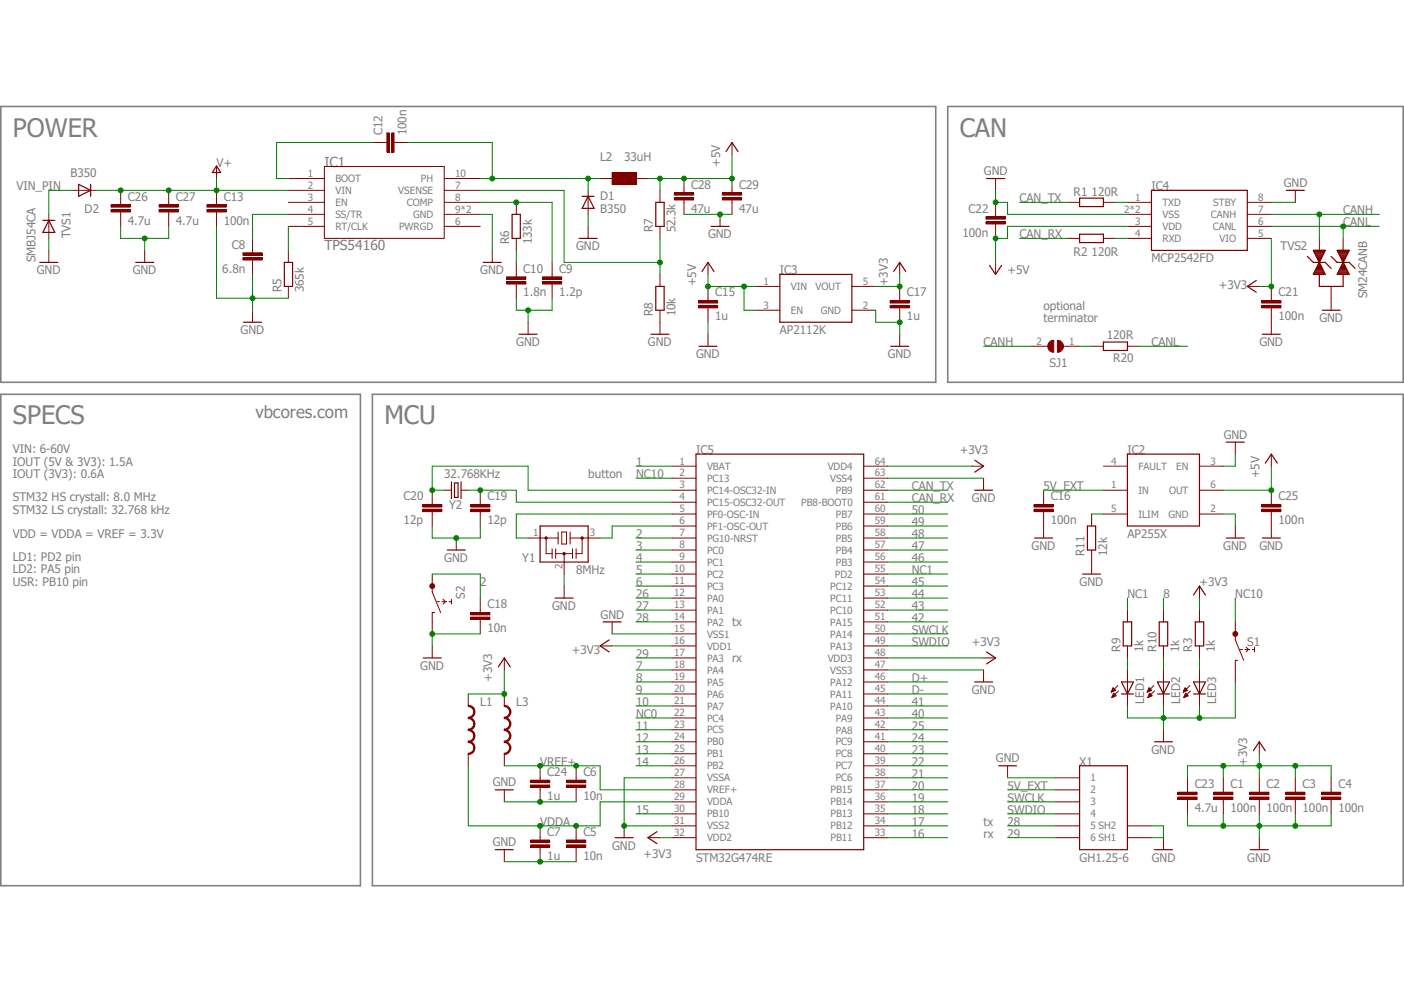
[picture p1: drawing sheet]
<svg xmlns="http://www.w3.org/2000/svg" width="297mm" height="210mm" viewBox="0 0 297 210" stroke-linecap="round" stroke-linejoin="round" font-family="sans-serif">
<defs><g id="words">
<g font-size="5.4" fill="#808080">
<text x="2.7" y="28.9">POWER</text>
<text x="203" y="28.9">CAN</text>
<text x="2.7" y="89.7">SPECS</text>
<text x="81.3" y="89.7">MCU</text>
</g>
<text font-size="3.6" fill="#808080" x="54" y="88.4">vbcores.com</text>
<g font-size="2.9" fill="#808080">
<text x="68.6" y="35.2">IC1</text>
<text x="68.6" y="53">TPS54160</text>
</g>
<g font-size="2.5" fill="#808080">
<text x="80.9" y="28.6" transform="rotate(-90 80.9 28.6)">C12</text>
<text x="86" y="28.6" transform="rotate(-90 86 28.6)">100n</text>
<text x="45.8" y="35.2">V+</text>
<text x="127" y="34">L2</text>
<text x="132" y="34">33uH</text>
<text x="152.3" y="35.2" transform="rotate(-90 152.3 35.2)">+5V</text>
<text x="3.5" y="40.3">VIN_PIN</text>
<text x="14.9" y="37.5">B350</text>
<text x="146.2" y="39.9">C28</text>
<text x="156.4" y="39.9">C29</text>
<text x="208.2" y="37">GND</text>
<text x="227.1" y="41.5">R1</text>
<text x="230.9" y="41.5">120R</text>
<text x="243.6" y="40.3">IC4</text>
<text x="271.6" y="39.5">GND</text>
<text x="17.9" y="45.1">D2</text>
<text x="27.1" y="47.5">4.7u</text>
<text x="27.1" y="42.4">C26</text>
<text x="37.2" y="47.5">4.7u</text>
<text x="37.2" y="42.4">C27</text>
<text x="47.3" y="47.5">100n</text>
<text x="47.3" y="42.4">C13</text>
<text x="127" y="45.1">B350</text>
<text x="127" y="42.3">D1</text>
<text x="146.2" y="45">47u</text>
<text x="156.4" y="45">47u</text>
<text x="204.9" y="45">C22</text>
<text x="215.7" y="42.8">CAN_TX</text>
<text x="284.1" y="47.9">CANL</text>
<text x="284.1" y="45.3">CANH</text>
<text x="14.9" y="50.4" transform="rotate(-90 14.9 50.4)">TVS1</text>
<text x="49.1" y="52.6">C8</text>
<text x="107.7" y="51.7" transform="rotate(-90 107.7 51.7)">R6</text>
<text x="112.5" y="51.7" transform="rotate(-90 112.5 51.7)">133k</text>
<text x="121.9" y="53">GND</text>
<text x="138.1" y="49.1" transform="rotate(-90 138.1 49.1)">R7</text>
<text x="142.9" y="49.1" transform="rotate(-90 142.9 49.1)">52.3k</text>
<text x="149.8" y="50.4">GND</text>
<text x="203.6" y="50">100n</text>
<text x="215.7" y="50.4">CAN_RX</text>
<text x="270.9" y="53">TVS2</text>
<text x="7.5" y="55.5" transform="rotate(-90 7.5 55.5)">SMBJ54CA</text>
<text x="7.8" y="58">GND</text>
<text x="28.1" y="58">GND</text>
<text x="47" y="57.7">6.8n</text>
<text x="101.6" y="58">GND</text>
<text x="110.7" y="57.7">C10</text>
<text x="118.3" y="57.7">C9</text>
<text x="165" y="58">IC3</text>
<text x="213.2" y="58">+5V</text>
<text x="227.1" y="54.2">R2</text>
<text x="230.9" y="54.2">120R</text>
<text x="243.6" y="55.5">MCP2542FD</text>
<text x="59.5" y="61.8" transform="rotate(-90 59.5 61.8)">R5</text>
<text x="64.3" y="61.8" transform="rotate(-90 64.3 61.8)">365k</text>
<text x="110.7" y="62.7">1.8n</text>
<text x="118.3" y="62.7">1.2p</text>
<text x="147.2" y="60.6" transform="rotate(-90 147.2 60.6)">+5V</text>
<text x="151.3" y="62.7">C15</text>
<text x="187.8" y="60.6" transform="rotate(-90 187.8 60.6)">+3V3</text>
<text x="191.9" y="62.7">C17</text>
<text x="220.8" y="65.5">optional</text>
<text x="257.9" y="61.1">+3V3</text>
<text x="270.5" y="62.7">C21</text>
<text x="289.2" y="63.1" transform="rotate(-90 289.2 63.1)">SM24CANB</text>
<text x="50.9" y="70.7">GND</text>
<text x="138.1" y="66.9" transform="rotate(-90 138.1 66.9)">R8</text>
<text x="142.9" y="66.9" transform="rotate(-90 142.9 66.9)">10k</text>
<text x="151.3" y="67.8">1u</text>
<text x="165" y="70.7">AP2112K</text>
<text x="191.9" y="67.8">1u</text>
<text x="220.8" y="68.2">terminator</text>
<text x="234.1" y="71.7">120R</text>
<text x="270.5" y="67.8">100n</text>
<text x="279.1" y="68.2">GND</text>
<text x="109.2" y="73.2">GND</text>
<text x="137.1" y="73.2">GND</text>
<text x="147.2" y="75.8">GND</text>
<text x="187.8" y="75.8">GND</text>
<text x="208.1" y="73.2">CANH</text>
<text x="222" y="77.6">SJ1</text>
<text x="235.5" y="76.5">R20</text>
<text x="243.6" y="73.2">CANL</text>
<text x="266.4" y="73.2">GND</text>
<text x="2.7" y="95.8">VIN: 6-60V</text>
<text x="258.9" y="92.8">GND</text>
<text x="2.7" y="98.5">IOUT (5V &amp; 3V3): 1.5A</text>
<text x="2.7" y="101.1">IOUT (3V3): 0.6A</text>
<text x="94" y="101.1">32.768KHz</text>
<text x="124.4" y="101.1">button</text>
<text x="134.6" y="98.6">1</text>
<text x="134.6" y="101.1">NC10</text>
<text x="147.2" y="96.1">IC5</text>
<text x="203" y="96.1">+3V3</text>
<text x="238.5" y="96.1">IC2</text>
<text x="266.4" y="101.1" transform="rotate(-90 266.4 101.1)">+5V</text>
<text x="2.7" y="106">STM32 HS crystall: 8.0 MHz</text>
<text x="85.4" y="105.8">C20</text>
<text x="95" y="107.7">Y2</text>
<text x="103.1" y="105.8">C19</text>
<text x="192.9" y="103.7">CAN_TX</text>
<text x="192.9" y="106.2">CAN_RX</text>
<text x="205.6" y="106.2">GND</text>
<text x="220.8" y="103.7">5V_EXT</text>
<text x="222.3" y="105.8">C16</text>
<text x="270.5" y="105.8">C25</text>
<text x="2.7" y="108.7">STM32 LS crystall: 32.768 kHz</text>
<text x="2.7" y="113.8">VDD = VDDA = VREF = 3.3V</text>
<text x="85.4" y="110.9">12p</text>
<text x="103.1" y="110.9">12p</text>
<text x="134.6" y="113.8">2</text>
<text x="192.9" y="113.8">48</text>
<text x="192.9" y="111.3">49</text>
<text x="192.9" y="108.7">50</text>
<text x="222.3" y="110.9">100n</text>
<text x="238.5" y="113.8">AP255X</text>
<text x="270.5" y="110.9">100n</text>
<text x="2.7" y="118.6">LD1: PD2 pin</text>
<text x="94" y="118.9">GND</text>
<text x="110.5" y="118.9">Y1</text>
<text x="134.6" y="116.3">3</text>
<text x="134.6" y="118.9">4</text>
<text x="192.9" y="118.9">46</text>
<text x="192.9" y="116.3">47</text>
<text x="218.2" y="116.3">GND</text>
<text x="229.4" y="117.6" transform="rotate(-90 229.4 117.6)">R11</text>
<text x="234.2" y="117.6" transform="rotate(-90 234.2 117.6)">12k</text>
<text x="258.8" y="116.3">GND</text>
<text x="266.4" y="116.3">GND</text>
<text x="2.7" y="121.3">LD2: PA5 pin</text>
<text x="2.7" y="124">USR: PB10 pin</text>
<text x="101.6" y="124">2</text>
<text x="121.9" y="121.4">8MHz</text>
<text x="134.6" y="121.4">5</text>
<text x="134.6" y="124">6</text>
<text x="192.9" y="124">45</text>
<text x="192.9" y="121.4">NC1</text>
<text x="228.4" y="124">GND</text>
<text x="253.7" y="124">+3V3</text>
<text x="98.3" y="126.7" transform="rotate(-90 98.3 126.7)">S2</text>
<text x="103.1" y="128.7">C18</text>
<text x="116.8" y="129">GND</text>
<text x="127" y="130.8">GND</text>
<text x="134.6" y="131.5">28</text>
<text x="134.6" y="129">27</text>
<text x="134.6" y="126.5">26</text>
<text x="192.9" y="131.5">42</text>
<text x="192.9" y="126.5">44</text>
<text x="192.9" y="129">43</text>
<text x="238.5" y="126.5">NC1</text>
<text x="246.1" y="126.5">8</text>
<text x="261.3" y="126.5">NC10</text>
<text x="103.1" y="133.7">10n</text>
<text x="154.9" y="132.4">tx</text>
<text x="192.9" y="136.6">SWDIO</text>
<text x="192.9" y="134.1">SWCLK</text>
<text x="205.6" y="136.6">+3V3</text>
<text x="237" y="137.9" transform="rotate(-90 237 137.9)">R9</text>
<text x="241.8" y="137.9" transform="rotate(-90 241.8 137.9)">1k</text>
<text x="244.6" y="137.9" transform="rotate(-90 244.6 137.9)">R10</text>
<text x="249.4" y="137.9" transform="rotate(-90 249.4 137.9)">1k</text>
<text x="252.2" y="137.9" transform="rotate(-90 252.2 137.9)">R3</text>
<text x="257" y="137.9" transform="rotate(-90 257 137.9)">1k</text>
<text x="263.9" y="136.6">S1</text>
<text x="88.9" y="141.7">GND</text>
<text x="120.9" y="138.4">+3V3</text>
<text x="134.6" y="139.2">29</text>
<text x="134.6" y="141.7">7</text>
<text x="154.9" y="140">rx</text>
<text x="101.6" y="149.3">L1</text>
<text x="104.1" y="144.2" transform="rotate(-90 104.1 144.2)">+3V3</text>
<text x="109.2" y="149.3">L3</text>
<text x="134.6" y="144.2">8</text>
<text x="134.6" y="146.8">9</text>
<text x="134.6" y="149.3">10</text>
<text x="192.9" y="144.2">D+</text>
<text x="192.9" y="146.8">D-</text>
<text x="192.9" y="149.3">41</text>
<text x="205.6" y="146.8">GND</text>
<text x="242.1" y="148.8" transform="rotate(-90 242.1 148.8)">LED1</text>
<text x="249.7" y="148.8" transform="rotate(-90 249.7 148.8)">LED2</text>
<text x="257.3" y="148.8" transform="rotate(-90 257.3 148.8)">LED3</text>
<text x="134.6" y="154.3">11</text>
<text x="134.6" y="151.9">NC0</text>
<text x="192.9" y="154.3">25</text>
<text x="192.9" y="151.9">40</text>
<text x="114.3" y="162">VREF+</text>
<text x="134.6" y="156.9">12</text>
<text x="134.6" y="159.4">13</text>
<text x="134.6" y="162">14</text>
<text x="192.9" y="162">22</text>
<text x="192.9" y="159.4">23</text>
<text x="192.9" y="156.9">24</text>
<text x="210.7" y="161.2">GND</text>
<text x="228.4" y="162">X1</text>
<text x="243.6" y="159.4">GND</text>
<text x="263.9" y="162" transform="rotate(-90 263.9 162)">+3V3</text>
<text x="104.2" y="166.3">GND</text>
<text x="115.8" y="164.1">C24</text>
<text x="123.4" y="164.1">C6</text>
<text x="192.9" y="167">20</text>
<text x="192.9" y="164.5">21</text>
<text x="213.2" y="167">5V_EXT</text>
<text x="252.7" y="166.7">C23</text>
<text x="260.3" y="166.7">C1</text>
<text x="267.9" y="166.7">C2</text>
<text x="275.5" y="166.7">C3</text>
<text x="283.1" y="166.7">C4</text>
<text x="115.8" y="169.2">1u</text>
<text x="123.4" y="169.2">10n</text>
<text x="134.6" y="172.1">15</text>
<text x="192.9" y="172.1">18</text>
<text x="192.9" y="169.6">19</text>
<text x="213.2" y="172.1">SWDIO</text>
<text x="213.2" y="169.6">SWCLK</text>
<text x="252.7" y="171.7">4.7u</text>
<text x="260.3" y="171.7">100n</text>
<text x="267.9" y="171.7">100n</text>
<text x="275.5" y="171.7">100n</text>
<text x="283.1" y="171.7">100n</text>
<text x="104.2" y="178.9">GND</text>
<text x="114.3" y="174.7">VDDA</text>
<text x="115.8" y="176.8">C7</text>
<text x="123.4" y="176.8">C5</text>
<text x="129.5" y="179.7">GND</text>
<text x="192.9" y="177.2">16</text>
<text x="192.9" y="174.7">17</text>
<text x="208.1" y="174.7">tx</text>
<text x="208.1" y="177.2">rx</text>
<text x="213.2" y="177.2">29</text>
<text x="213.2" y="174.7">28</text>
<text x="115.8" y="181.9">1u</text>
<text x="123.4" y="181.9">10n</text>
<text x="136.1" y="181.5">+3V3</text>
<text x="147.2" y="182.2">STM32G474RE</text>
<text x="228.4" y="182.2">GH1.25-6</text>
<text x="243.7" y="182.2">GND</text>
<text x="263.9" y="182.2">GND</text>
</g>
<g font-size="2.1" fill="#808080">
<text x="65.2" y="37.4">1</text>
<text x="65.2" y="39.9">2</text>
<text x="71" y="38.5">BOOT</text>
<text x="71" y="41">VIN</text>
<text x="84.2" y="41">VSENSE</text>
<text x="89" y="38.5">PH</text>
<text x="96.3" y="39.9">7</text>
<text x="96.3" y="37.4">10</text>
<text x="65.2" y="42.5">3</text>
<text x="65.2" y="45">4</text>
<text x="65.2" y="47.5">5</text>
<text x="71" y="43.6">EN</text>
<text x="71" y="46.1">SS/TR</text>
<text x="86.1" y="43.6">COMP</text>
<text x="87.4" y="46.1">GND</text>
<text x="96.3" y="47.5">6</text>
<text x="96.3" y="42.5">8</text>
<text x="96.3" y="45">9*2</text>
<text x="237.8" y="45">2*2</text>
<text x="240.1" y="42.5">1</text>
<text x="240.1" y="47.5">3</text>
<text x="245.9" y="43.6">TXD</text>
<text x="245.9" y="46.1">VSS</text>
<text x="256.2" y="46.1">CANH</text>
<text x="256.7" y="43.6">STBY</text>
<text x="266.2" y="45">7</text>
<text x="266.2" y="47.5">6</text>
<text x="266.2" y="42.5">8</text>
<text x="71" y="48.6">RT/CLK</text>
<text x="84.4" y="48.6">PWRGD</text>
<text x="240.1" y="50.1">4</text>
<text x="245.9" y="51.2">RXD</text>
<text x="245.9" y="48.6">VDD</text>
<text x="256.5" y="48.6">CANL</text>
<text x="258" y="51.2">VIO</text>
<text x="266.2" y="50.1">5</text>
<text x="161.5" y="60.2">1</text>
<text x="161.5" y="65.3">3</text>
<text x="167.3" y="61.3">VIN</text>
<text x="172.5" y="61.3">VOUT</text>
<text x="182.5" y="65.3">2</text>
<text x="182.5" y="60.2">5</text>
<text x="167.3" y="66.4">EN</text>
<text x="173.7" y="66.4">GND</text>
<text x="219.3" y="72.9">2</text>
<text x="226.2" y="72.9">1</text>
<text x="143.8" y="100.8">2</text>
<text x="143.8" y="98.3">1</text>
<text x="149.6" y="101.9">PC13</text>
<text x="149.6" y="99.4">VBAT</text>
<text x="175.1" y="99.4">VDD4</text>
<text x="175.6" y="101.9">VSS4</text>
<text x="185.1" y="100.8">63</text>
<text x="185.1" y="98.3">64</text>
<text x="235" y="98.3">4</text>
<text x="240.8" y="99.4">FAULT</text>
<text x="248.8" y="99.4">EN</text>
<text x="256.1" y="98.3">3</text>
<text x="143.8" y="105.8">4</text>
<text x="143.8" y="103.3">3</text>
<text x="149.6" y="107">PC15-OSC32-OUT</text>
<text x="149.6" y="104.4">PC14-OSC32-IN</text>
<text x="169.5" y="107">PB8-BOOT0</text>
<text x="176.8" y="104.4">PB9</text>
<text x="185.1" y="105.8">61</text>
<text x="185.1" y="103.3">62</text>
<text x="235" y="103.3">1</text>
<text x="240.8" y="104.4">IN</text>
<text x="247.3" y="104.4">OUT</text>
<text x="256.1" y="103.3">6</text>
<text x="112.8" y="113.5">1</text>
<text x="124.8" y="113.5">3</text>
<text x="143.8" y="113.5">7</text>
<text x="143.8" y="110.9">6</text>
<text x="143.8" y="108.4">5</text>
<text x="149.6" y="112">PF1-OSC-OUT</text>
<text x="149.6" y="109.5">PF0-OSC-IN</text>
<text x="176.8" y="112">PB6</text>
<text x="176.8" y="109.5">PB7</text>
<text x="185.1" y="113.5">58</text>
<text x="185.1" y="110.9">59</text>
<text x="185.1" y="108.4">60</text>
<text x="235" y="108.4">5</text>
<text x="240.8" y="109.5">ILIM</text>
<text x="247.2" y="109.5">GND</text>
<text x="256.1" y="108.4">2</text>
<text x="143.8" y="118.5">9</text>
<text x="143.8" y="116">8</text>
<text x="149.6" y="119.6">PC1</text>
<text x="149.6" y="117.1">PC0</text>
<text x="149.6" y="114.6">PG10-NRST</text>
<text x="176.8" y="119.6">PB3</text>
<text x="176.8" y="117.1">PB4</text>
<text x="176.8" y="114.6">PB5</text>
<text x="185.1" y="118.5">56</text>
<text x="185.1" y="116">57</text>
<text x="119" y="120.4" transform="rotate(-90 119 120.4)">2</text>
<text x="142.6" y="123.6">11</text>
<text x="142.6" y="121.1">10</text>
<text x="149.6" y="124.7">PC3</text>
<text x="149.6" y="122.2">PC2</text>
<text x="175.6" y="124.7">PC12</text>
<text x="176.6" y="122.2">PD2</text>
<text x="185.1" y="123.6">54</text>
<text x="185.1" y="121.1">55</text>
<text x="142.6" y="131.2">14</text>
<text x="142.6" y="128.7">13</text>
<text x="142.6" y="126.1">12</text>
<text x="149.6" y="129.8">PA1</text>
<text x="149.6" y="127.3">PA0</text>
<text x="175.6" y="129.8">PC10</text>
<text x="175.6" y="127.3">PC11</text>
<text x="185.1" y="131.2">51</text>
<text x="185.1" y="128.7">52</text>
<text x="185.1" y="126.1">53</text>
<text x="142.6" y="136.3">16</text>
<text x="142.6" y="133.7">15</text>
<text x="149.6" y="137.4">VDD1</text>
<text x="149.6" y="134.8">VSS1</text>
<text x="149.6" y="132.3">PA2</text>
<text x="175.6" y="137.4">PA13</text>
<text x="175.6" y="134.8">PA14</text>
<text x="175.6" y="132.3">PA15</text>
<text x="185.1" y="136.3">49</text>
<text x="185.1" y="133.7">50</text>
<text x="142.6" y="138.8">17</text>
<text x="142.6" y="141.4">18</text>
<text x="142.6" y="143.9">19</text>
<text x="149.6" y="139.9">PA3</text>
<text x="149.6" y="142.5">PA4</text>
<text x="175.1" y="139.9">VDD3</text>
<text x="175.6" y="142.5">VSS3</text>
<text x="185.1" y="143.9">46</text>
<text x="185.1" y="141.4">47</text>
<text x="185.1" y="138.8">48</text>
<text x="142.6" y="146.4">20</text>
<text x="142.6" y="148.9">21</text>
<text x="149.6" y="145">PA5</text>
<text x="149.6" y="147.5">PA6</text>
<text x="175.6" y="147.5">PA11</text>
<text x="175.6" y="145">PA12</text>
<text x="185.1" y="148.9">44</text>
<text x="185.1" y="146.4">45</text>
<text x="142.6" y="151.5">22</text>
<text x="142.6" y="154">23</text>
<text x="149.6" y="150.1">PA7</text>
<text x="149.6" y="152.6">PC4</text>
<text x="149.6" y="155.1">PC5</text>
<text x="175.6" y="150.1">PA10</text>
<text x="176.8" y="155.2">PA8</text>
<text x="176.8" y="152.6">PA9</text>
<text x="185.1" y="154">42</text>
<text x="185.1" y="151.5">43</text>
<text x="142.6" y="156.5">24</text>
<text x="142.6" y="159.1">25</text>
<text x="142.6" y="161.6">26</text>
<text x="149.6" y="157.6">PB0</text>
<text x="149.6" y="160.2">PB1</text>
<text x="176.8" y="160.2">PC8</text>
<text x="176.8" y="157.6">PC9</text>
<text x="185.1" y="161.6">39</text>
<text x="185.1" y="159.1">40</text>
<text x="185.1" y="156.5">41</text>
<text x="142.6" y="164.2">27</text>
<text x="142.6" y="166.7">28</text>
<text x="149.6" y="162.7">PB2</text>
<text x="149.6" y="165.3">VSSA</text>
<text x="149.6" y="167.8">VREF+</text>
<text x="175.7" y="167.8">PB15</text>
<text x="176.8" y="165.3">PC6</text>
<text x="176.8" y="162.7">PC7</text>
<text x="185.1" y="166.7">37</text>
<text x="185.1" y="164.2">38</text>
<text x="230.7" y="167.8">2</text>
<text x="230.7" y="165.3">1</text>
<text x="142.6" y="169.2">29</text>
<text x="142.6" y="171.7">30</text>
<text x="149.6" y="170.3">VDDA</text>
<text x="149.6" y="172.9">PB10</text>
<text x="175.7" y="172.9">PB13</text>
<text x="175.7" y="170.3">PB14</text>
<text x="185.1" y="171.7">35</text>
<text x="185.1" y="169.2">36</text>
<text x="230.7" y="170.3">3</text>
<text x="230.7" y="172.9">4</text>
<text x="142.6" y="174.3">31</text>
<text x="142.6" y="176.8">32</text>
<text x="149.6" y="175.4">VSS2</text>
<text x="149.6" y="177.9">VDD2</text>
<text x="175.7" y="178">PB11</text>
<text x="175.7" y="175.4">PB12</text>
<text x="185.1" y="176.8">33</text>
<text x="185.1" y="174.3">34</text>
<text x="230.7" y="175.4">5 SH2</text>
<text x="230.7" y="177.9">6 SH1</text>
</g>
</g></defs>
<path d="M.2 22.5h197.8v58.4h-197.8zM200.5 22.5h96.3v58.4h-96.3zM.2 83.4h76v103.9h-76zM78.8 83.4h218v103.9h-218z" fill="none" stroke="#808080" stroke-width=".34"/>
<g fill="none" stroke="#800000" stroke-width=".21">
<path d="M61 37.8h7.6M68.6 35.2h25.4v15.2h-25.4zM94 37.8h7.6M61 40.3h7.6M61 42.8h7.6M61 45.3h7.6M61 47.9h7.6M94 40.3h7.6M94 42.8h7.6M94 45.3h7.6M94 47.9h7.6M225.8 42.8h2.6"/>
<path d="M225.8 50.4h2.6M233.4 42.8h2.6M233.4 50.4h2.6M238.5 42.8h5.1M238.5 45.3h5.1M238.5 47.9h5.1M238.5 50.4h5.1M263.9 42.8h5M263.9 45.3h5M263.9 47.9h5M263.9 50.4h5M279.1 50.4v2.6"/>
<path d="M284.1 50.4v2.6M281.6 60.6v2.5M258.8 167v.6M258.8 169.1v.5"/>
</g>
<g fill="none" stroke="#800000" stroke-width=".25">
<path d="M228.4 41.9h5v1.8h-5zM228.4 49.5h5v1.8h-5zM243.6 40.3h20.3v12.7h-20.3zM276.6 54.2l1.2 1.3h2.5l1.3 1.3M277.8 53h2.5l-1.2 2.5zM277.9 57.9h2.4M277.9 53.2h2.3M278 57.7h2.2M278 53.3h2.2M278 57.5h2.1M278.1 53.6h2M278.2 57.3h1.8"/>
<path d="M278.2 53.7h1.8M278.3 57.1h1.6M278.3 53.9h1.6M278.3 56.9h1.5M278.4 54.1h1.4M278.4 56.8h1.3M278.5 54.3h1.2M278.6 56.6h1M278.6 54.5h1M278.6 56.4h.9M278.7 54.7h.8M278.7 56.2h.7"/>
<path d="M278.8 54.9h.6M278.8 56h.6M278.8 55.1h.5M278.9 55.8h.3M279 55.2h.2M279 55.6h.1M279.1 55.5l1.2 2.5h-2.5zM279.1 58v2.6h5v-2.6M281.6 54.2l1.3 1.3h2.5l1.3 1.3M282.9 53h2.5l-2.5 5h2.5zM283 57.9h2.4M283 53.2h2.3"/>
<path d="M283 57.7h2.3M283.1 53.3h2.1M283.1 57.5h2.1M283.2 53.6h1.9M283.2 57.3h1.9M283.3 53.7h1.7M283.3 57.1h1.7M283.4 53.9h1.5M283.4 56.9h1.5M283.5 54.1h1.4M283.5 56.8h1.3M283.5 54.3h1.2"/>
<path d="M283.6 56.6h1.1M283.7 54.5h.9M283.7 56.4h.9M283.8 54.7h.8M283.8 56.2h.7M283.8 54.9h.7M283.9 56h.5M283.9 55.1h.5M284 55.8h.3M284 55.2h.3M284.1 55.6h.1"/>
</g>
<path d="M256.8 168.6h4v.5h-4z" fill-rule="evenodd" fill="#800000"/>
<path d="M256.8 168.6h4v.5h-4z" fill="none" stroke="#800000" stroke-width=".21"/>
<path d="M256.8 167.6h4v.5h-4z" fill-rule="evenodd" fill="#800000"/>
<path d="M256.8 167.6h4v.5h-4zM258.8 164.5v2.5M258.8 169.6v2.5M266.4 167v.6M266.4 169.1v.5" fill="none" stroke="#800000" stroke-width=".21"/>
<path d="M264.4 168.6h4v.5h-4z" fill-rule="evenodd" fill="#800000"/>
<path d="M264.4 168.6h4v.5h-4z" fill="none" stroke="#800000" stroke-width=".21"/>
<path d="M264.4 167.6h4v.5h-4z" fill-rule="evenodd" fill="#800000"/>
<path d="M264.4 167.6h4v.5h-4zM266.4 164.5v2.5M266.4 169.6v2.5M274 167v.6M274 169.1v.5" fill="none" stroke="#800000" stroke-width=".21"/>
<path d="M272 168.6h4.1v.5h-4.1z" fill-rule="evenodd" fill="#800000"/>
<path d="M272 168.6h4.1v.5h-4.1z" fill="none" stroke="#800000" stroke-width=".21"/>
<path d="M272 167.6h4.1v.5h-4.1z" fill-rule="evenodd" fill="#800000"/>
<path d="M266.4 156.9v2.5M266.4 177.2v2.5M272 167.6h4.1v.5h-4.1zM274 164.5v2.5M274 169.6v2.5" fill="none" stroke="#800000" stroke-width=".21"/>
<path d="M265.1 158.8l1.3-1.9 1.3 1.9M264.5 179.7h3.8" fill="none" stroke="#800000" stroke-width=".25"/>
<circle cx="115.5" cy="113.8" r=".25" fill="#800000"/>
<circle cx="115.5" cy="113.8" r=".25" fill="none" stroke="#800000" stroke-width=".21"/>
<circle cx="123.2" cy="113.8" r=".25" fill="#800000"/>
<circle cx="123.2" cy="113.8" r=".25" fill="none" stroke="#800000" stroke-width=".21"/>
<circle cx="119.3" cy="117.1" r=".25" fill="#800000"/>
<g fill="none" stroke="#800000" stroke-width=".21">
<path d="M111.7 113.8h6.4M115.5 113.8v3.3h1.3M116.8 116.1v2M117.6 117.1h3.5M117.6 116.1v2M118.1 112.5v2.6M118.8 112.5h1v2.6h-1zM119.3 117.1v4.3M120.6 113.8h6.4M120.6 112.5v2.6M121.1 116.1v2M121.9 116.1v2"/>
<path d="M123.1 113.8v3.3h-1.2M119.3 124v2.5M281.6 167v.6M281.6 169.1v.5"/>
<circle cx="119.3" cy="117.1" r=".25"/>
</g>
<path d="M114.3 111.3h10.1v7.6h-10.1zM117.4 126.5h3.8" fill="none" stroke="#800000" stroke-width=".25"/>
<path d="M279.6 168.6h4v.5h-4z" fill-rule="evenodd" fill="#800000"/>
<path d="M279.6 168.6h4v.5h-4z" fill="none" stroke="#800000" stroke-width=".21"/>
<path d="M279.6 167.6h4v.5h-4z" fill-rule="evenodd" fill="#800000"/>
<path d="M121.9 177.2v.5M121.9 179.2v.5M279.6 167.6h4v.5h-4zM281.6 164.5v2.5M281.6 169.6v2.5" fill="none" stroke="#800000" stroke-width=".21"/>
<path d="M119.8 178.7h4.1v.5h-4.1z" fill-rule="evenodd" fill="#800000"/>
<path d="M119.8 178.7h4.1v.5h-4.1z" fill="none" stroke="#800000" stroke-width=".21"/>
<path d="M119.8 177.7h4.1v.5h-4.1z" fill-rule="evenodd" fill="#800000"/>
<path d="M114.3 177.2v.5M114.3 179.2v.5M119.8 177.7h4.1v.5h-4.1zM121.9 174.7v2.5M121.9 179.7v2.5" fill="none" stroke="#800000" stroke-width=".21"/>
<path d="M112.2 178.7h4.1v.5h-4.1z" fill-rule="evenodd" fill="#800000"/>
<path d="M112.2 178.7h4.1v.5h-4.1z" fill="none" stroke="#800000" stroke-width=".21"/>
<path d="M112.2 177.7h4.1v.5h-4.1z" fill-rule="evenodd" fill="#800000"/>
<path d="M53.4 53v.5M53.4 55v.5M106.7 179.7v2.5M112.2 177.7h4.1v.5h-4.1zM114.3 174.7v2.5M114.3 179.7v2.5" fill="none" stroke="#800000" stroke-width=".21"/>
<path d="M104.8 179.7h3.8" fill="none" stroke="#800000" stroke-width=".25"/>
<path d="M51.4 54.5h4.1v.5h-4.1z" fill-rule="evenodd" fill="#800000"/>
<path d="M51.4 54.5h4.1v.5h-4.1z" fill="none" stroke="#800000" stroke-width=".21"/>
<path d="M51.4 53.5h4.1v.5h-4.1z" fill-rule="evenodd" fill="#800000"/>
<path d="M51.4 53.5h4.1v.5h-4.1zM53.4 50.4v2.6M53.4 55.5v2.5M61 53v2.5M116.8 58v.5M53.4 65.6v2.6M61 60.6v2.5M116.8 60.1v.5" fill="none" stroke="#800000" stroke-width=".21"/>
<path d="M60.2 55.5h1.7v5.1h-1.7zM51.5 68.2h3.8" fill="none" stroke="#800000" stroke-width=".25"/>
<path d="M114.8 59.6h4v.5h-4z" fill-rule="evenodd" fill="#800000"/>
<path d="M114.8 59.6h4v.5h-4z" fill="none" stroke="#800000" stroke-width=".21"/>
<path d="M114.8 58.5h4v.6h-4z" fill-rule="evenodd" fill="#800000"/>
<path d="M109.2 58v.5M114.8 58.5h4v.6h-4zM116.8 55.5v2.5M109.2 60.1v.5M116.8 60.6v2.5" fill="none" stroke="#800000" stroke-width=".21"/>
<path d="M107.2 59.6h4.1v.5h-4.1z" fill-rule="evenodd" fill="#800000"/>
<path d="M107.2 59.6h4.1v.5h-4.1z" fill="none" stroke="#800000" stroke-width=".21"/>
<path d="M107.2 58.5h4.1v.6h-4.1z" fill-rule="evenodd" fill="#800000"/>
<g fill="none" stroke="#800000" stroke-width=".21">
<path d="M127 37.8h2.5M134.5 37.8h2.6M104.1 53v2.5M107.2 58.5h4.1v.6h-4.1zM109.2 42.8v2.5M109.2 50.4v2.6M109.2 55.5v2.5M139.6 40.3v2.5M139.6 47.9v2.5M139.6 58v2.6M109.2 60.6v2.5M111.7 68.2v2.5"/>
<path d="M139.6 65.6v5.1"/>
</g>
<path d="M102.2 55.5h3.8M108.3 45.3h1.8v5.1h-1.8zM138.7 42.8h1.8v5.1h-1.8zM109.8 70.7h3.8M137.7 70.7h3.8M138.7 60.6h1.8v5h-1.8z" fill="none" stroke="#800000" stroke-width=".25"/>
<path d="M129.5 36.5h5.1v2.5h-5.1z" fill-rule="evenodd" fill="#800000"/>
<path d="M81.3 30.1h.5M83.4 30.1h.5M129.5 36.5h5.1v2.5h-5.1zM124.4 40.3v5M124.4 47.9v2.5" fill="none" stroke="#800000" stroke-width=".21"/>
<path d="M122.5 50.4h3.8M123.1 41.5h2.6M124.4 41.5l1.3 2.6h-2.6z" fill="none" stroke="#800000" stroke-width=".25"/>
<path d="M82.8 28.1h.6v4.1h-.6z" fill-rule="evenodd" fill="#800000"/>
<path d="M82.8 28.1h.6v4.1h-.6z" fill="none" stroke="#800000" stroke-width=".21"/>
<path d="M81.8 28.1h.5v4.1h-.5z" fill-rule="evenodd" fill="#800000"/>
<path d="M78.8 30.1h2.5M81.8 28.1h.5v4.1h-.5zM83.9 30.1h2.5M45.8 42.8v.5M45.8 44.8v.5" fill="none" stroke="#800000" stroke-width=".21"/>
<path d="M43.8 44.3h4v.5h-4z" fill-rule="evenodd" fill="#800000"/>
<path d="M43.8 44.3h4v.5h-4z" fill="none" stroke="#800000" stroke-width=".21"/>
<path d="M43.8 43.3h4v.5h-4z" fill-rule="evenodd" fill="#800000"/>
<path d="M43.8 43.3h4v.5h-4zM45.8 40.3v2.5M45.8 45.3v2.6M149.8 63.1v.5M149.8 65.1v.5" fill="none" stroke="#800000" stroke-width=".21"/>
<path d="M147.7 64.6h4.1v.5h-4.1z" fill-rule="evenodd" fill="#800000"/>
<path d="M147.7 64.6h4.1v.5h-4.1z" fill="none" stroke="#800000" stroke-width=".21"/>
<path d="M147.7 63.6h4.1v.5h-4.1z" fill-rule="evenodd" fill="#800000"/>
<path d="M147.7 63.6h4.1v.5h-4.1zM149.8 60.6v2.5M149.8 65.6v2.6M190.3 63.1v.5M190.3 65.1v.5" fill="none" stroke="#800000" stroke-width=".21"/>
<path d="M188.3 64.6h4.1v.5h-4.1z" fill-rule="evenodd" fill="#800000"/>
<path d="M188.3 64.6h4.1v.5h-4.1z" fill="none" stroke="#800000" stroke-width=".21"/>
<path d="M188.3 63.6h4.1v.5h-4.1z" fill-rule="evenodd" fill="#800000"/>
<g fill="none" stroke="#800000" stroke-width=".21">
<path d="M154.9 30.1v2.6M149.8 55.5v2.5M190.3 55.5v2.5M149.8 70.7v2.5M188.3 63.6h4.1v.5h-4.1zM190.3 60.6v2.5M190.3 65.6v2.6M190.3 70.7v2.5M261.3 134.1v1.2l1.8 4.4M261.8 139.7h-.5v2M262.3 137.4h.5M263.4 137.4h1"/>
<path d="M263.6 136.9l.5 .5-.5 .5M264.9 137.4h.5M265.4 136.9v1M235.1 146.4h.1M235.1 146.3h.2M235.2 146.2h.3M235.2 146.1h.5M235.2 146h.7M235.2 147.4h.2M235.3 145.9h.6M235.3 147.4h.3M235.3 145.8h.5"/>
<path d="M235.3 147.3h.5M235.4 145.8h.4M235.4 147.2h.6M235.4 145.7h.3M235.4 145.6h.1M235.4 147.1h.7M235.5 145.5l-.4 .9M235.5 145.5l.5 .5-.9 .4M235.5 145.5h.1M235.5 147h.5M235.5 146.9h.4M235.5 146.8h.3"/>
<path d="M235.5 146.7h.2M235.6 146.6l-.4 .9M235.6 146.6l.5 .6-.9 .3M235.6 146.6h.1M236.5 145l-1.4 1.4M236.6 146.1l-1.4 1.4M238.5 141.7v7.6M242.7 146.4h.1M242.7 146.3h.2M242.8 146.2h.3M242.8 146.1h.5M242.9 146h.6"/>
<path d="M242.9 147.4h.1M242.9 145.9h.6M242.9 145.8h.5M242.9 147.4h.3M243 145.8h.3M243 147.3h.4M243 145.7h.2M243 147.2h.6M243 147.1h.7M243 145.6h.2M243 147h.6M243.1 145.5h.1"/>
<path d="M243.1 146.9h.4M243.1 145.5l-.4 .9M243.1 145.5l.5 .5-.9 .4M243.1 146.8h.3M243.2 146.7h.1M243.2 146.6h.1M243.2 146.6l-.4 .9M243.2 146.6l.5 .6-.9 .3M244.1 145l-1.4 1.4M244.2 146.1l-1.4 1.4M246.1 141.7v7.6M250.3 146.4h.1"/>
<path d="M250.4 146.3h.1M250.4 146.2h.3M250.4 146.1h.5M250.4 146h.7M250.5 145.9h.6M250.5 147.4h.1M250.5 147.4h.3M250.5 145.8h.5M250.5 147.3h.5M250.6 145.8h.4M250.6 147.2h.6M250.6 145.7h.3"/>
<path d="M250.6 147.1h.6M250.7 145.6h.1M250.7 147h.5M250.7 145.5h.1M250.7 146.9h.4M250.7 145.5l-.4 .9M250.7 145.5l.5 .5-.9 .4M250.7 146.8h.3M250.8 146.7h.1M250.8 146.6h.1M250.8 146.6l-.4 .9M250.8 146.6l.5 .6-.9 .3"/>
<path d="M251.7 145l-1.4 1.4M251.8 146.1l-1.4 1.4M253.7 141.7v7.6"/>
</g>
<path d="M153.6 32l1.3-1.9 1.2 1.9M148.5 57.4l1.3-1.9 1.2 1.9M189.1 57.4l1.2-1.9 1.3 1.9M147.9 73.2h3.8M188.4 73.2h3.8M237.2 144.2h2.6l-1.3 2.6zM237.2 146.8h2.6M244.9 146.8h2.5M244.9 144.2h2.5l-1.3 2.6zM252.5 146.8h2.5M252.5 144.2h2.5l-1.3 2.6z" fill="none" stroke="#800000" stroke-width=".25"/>
<circle cx="261.3" cy="134.1" r=".51" fill="#800000"/>
<g fill="none" stroke="#800000" stroke-width=".21">
<path d="M91.4 124v1.2l1.8 4.3M91.9 129.5h-.5v2M92.5 127.3h.5M93.5 127.3h1M93.7 126.7l.5 .6-.5 .5M95 127.3h.5M95.5 126.7v1.1M261.3 131.5v2.6M261.3 141.7v2.5"/>
<circle cx="261.3" cy="134.1" r=".51"/>
</g>
<circle cx="91.4" cy="124" r=".51" fill="#800000"/>
<g fill="none" stroke="#800000" stroke-width=".21">
<path d="M91.4 121.4v2.6M91.4 131.5v2.6M238.5 129v2.5M238.5 136.6v2.5M246.1 129v2.5M246.1 136.6v2.5M246.1 154.3v2.6"/>
<circle cx="91.4" cy="124" r=".51"/>
</g>
<path d="M237.6 131.5h1.8v5.1h-1.8zM245.2 131.5h1.8v5.1h-1.8zM244.2 156.9h3.8" fill="none" stroke="#800000" stroke-width=".25"/>
<path d="M99.1 149.2a1.31 1.31 0 0 1 1.4 1.4h-.3a1.12 1.12 0 0 0-1.1-1.2z" fill-rule="evenodd" fill="#800000"/>
<path d="M99.1 149.2a1.31 1.31 0 0 1 1.4 1.4h-.3a1.12 1.12 0 0 0-1.1-1.2z" fill="none" stroke="#800000" stroke-width=".21"/>
<path d="M99.1 151.7a1.21 1.21 0 0 0 1.1-1.1h.3a1.37 1.37 0 0 1-1.4 1.4z" fill-rule="evenodd" fill="#800000"/>
<path d="M99.1 151.7a1.21 1.21 0 0 0 1.1-1.1h.3a1.37 1.37 0 0 1-1.4 1.4z" fill="none" stroke="#800000" stroke-width=".21"/>
<path d="M99.1 151.7a1.31 1.31 0 0 1 1.4 1.4h-.3a1.12 1.12 0 0 0-1.1-1.1z" fill-rule="evenodd" fill="#800000"/>
<path d="M99.1 151.7a1.31 1.31 0 0 1 1.4 1.4h-.3a1.12 1.12 0 0 0-1.1-1.1z" fill="none" stroke="#800000" stroke-width=".21"/>
<path d="M99.1 154.2a1.12 1.12 0 0 0 1.1-1.1h.3a1.31 1.31 0 0 1-1.4 1.4z" fill-rule="evenodd" fill="#800000"/>
<path d="M99.1 154.2a1.12 1.12 0 0 0 1.1-1.1h.3a1.31 1.31 0 0 1-1.4 1.4z" fill="none" stroke="#800000" stroke-width=".21"/>
<path d="M99.1 154.2a1.37 1.37 0 0 1 1.4 1.4h-.3a1.19 1.19 0 0 0-1.1-1.1z" fill-rule="evenodd" fill="#800000"/>
<path d="M99.1 154.2a1.37 1.37 0 0 1 1.4 1.4h-.3a1.19 1.19 0 0 0-1.1-1.1z" fill="none" stroke="#800000" stroke-width=".21"/>
<path d="M99.1 156.8a1.12 1.12 0 0 0 1.1-1.2h.3a1.31 1.31 0 0 1-1.4 1.4z" fill-rule="evenodd" fill="#800000"/>
<path d="M99.1 156.8a1.12 1.12 0 0 0 1.1-1.2h.3a1.31 1.31 0 0 1-1.4 1.4z" fill="none" stroke="#800000" stroke-width=".21"/>
<path d="M99.1 156.8a1.37 1.37 0 0 1 1.4 1.4h-.3a1.12 1.12 0 0 0-1.1-1.2z" fill-rule="evenodd" fill="#800000"/>
<path d="M99.1 156.8a1.37 1.37 0 0 1 1.4 1.4h-.3a1.12 1.12 0 0 0-1.1-1.2z" fill="none" stroke="#800000" stroke-width=".21"/>
<path d="M99.1 159.3a1.12 1.12 0 0 0 1.1-1.1h.3a1.31 1.31 0 0 1-1.4 1.4z" fill-rule="evenodd" fill="#800000"/>
<path d="M268.9 63.1v.5M268.9 65.1v.5M106.7 139.1v2.6M99.1 159.3a1.12 1.12 0 0 0 1.1-1.1h.3a1.31 1.31 0 0 1-1.4 1.4zM99.1 146.8v2.5M99.1 159.4v2.6" fill="none" stroke="#800000" stroke-width=".21"/>
<path d="M105.4 141.1l1.3-2 1.2 2" fill="none" stroke="#800000" stroke-width=".25"/>
<path d="M266.9 64.6h4.1v.5h-4.1z" fill-rule="evenodd" fill="#800000"/>
<path d="M266.9 64.6h4.1v.5h-4.1z" fill="none" stroke="#800000" stroke-width=".21"/>
<path d="M266.9 63.6h4.1v.5h-4.1z" fill-rule="evenodd" fill="#800000"/>
<path d="M210.6 45.3v.5M210.6 47.4v.5M266.9 63.6h4.1v.5h-4.1zM268.9 60.6v2.5M268.9 65.6v2.6" fill="none" stroke="#800000" stroke-width=".21"/>
<path d="M208.6 46.9h4v.5h-4z" fill-rule="evenodd" fill="#800000"/>
<path d="M208.6 46.9h4v.5h-4z" fill="none" stroke="#800000" stroke-width=".21"/>
<path d="M208.6 45.8h4v.6h-4z" fill-rule="evenodd" fill="#800000"/>
<g fill="none" stroke="#800000" stroke-width=".21">
<path d="M210.6 37.8v2.5M15.4 40.3h5M208.6 45.8h4v.6h-4zM210.6 42.8v2.5M210.6 47.9v2.5M210.6 55.5v2.5M230.9 73.2h2.5M238.5 73.2h2.5M263.9 60.6h2.5M268.9 68.2v2.5M281.6 63.1v2.5M101.6 129v.5"/>
<path d="M101.6 131v.5M253.7 124v2.5"/>
</g>
<path d="M16.6 39l2.6 1.3-2.6 1.2zM19.2 39v2.5M208.7 37.8h3.8M209.3 56.1l1.3 1.9 1.3-1.9M265.8 59.3l-1.9 1.3 1.9 1.2M233.4 72.3h5.1v1.8h-5.1zM267 70.7h3.8M279.7 65.6h3.8M252.5 125.9l1.2-1.9 1.3 1.9" fill="none" stroke="#800000" stroke-width=".25"/>
<path d="M99.6 130.5h4v.5h-4z" fill-rule="evenodd" fill="#800000"/>
<path d="M99.6 130.5h4v.5h-4z" fill="none" stroke="#800000" stroke-width=".21"/>
<path d="M99.6 129.5h4v.5h-4z" fill-rule="evenodd" fill="#800000"/>
<path d="M45.8 35.2v2.6M101.6 106.2v.5M101.6 108.2v.5M99.6 129.5h4v.5h-4zM101.6 126.5v2.5M101.6 131.5v2.6" fill="none" stroke="#800000" stroke-width=".21"/>
<path d="M45.8 35.1l.9 1.4h-1.8z" fill="none" stroke="#800000" stroke-width=".25"/>
<path d="M99.6 107.7h4v.5h-4z" fill-rule="evenodd" fill="#800000"/>
<path d="M99.6 107.7h4v.5h-4z" fill="none" stroke="#800000" stroke-width=".21"/>
<path d="M99.6 106.7h4v.5h-4z" fill-rule="evenodd" fill="#800000"/>
<path d="M91.4 106.2v.5M91.4 108.2v.5M99.6 106.7h4v.5h-4zM101.6 103.7v2.5M101.6 108.7v2.6" fill="none" stroke="#800000" stroke-width=".21"/>
<path d="M89.4 107.7h4.1v.5h-4.1z" fill-rule="evenodd" fill="#800000"/>
<path d="M89.4 107.7h4.1v.5h-4.1z" fill="none" stroke="#800000" stroke-width=".21"/>
<path d="M89.4 106.7h4.1v.5h-4.1z" fill-rule="evenodd" fill="#800000"/>
<path d="M89.4 106.7h4.1v.5h-4.1zM91.4 103.7v2.5M91.4 108.7v2.6M96.5 113.8v2.5M91.4 136.6v2.5M251.2 167v.6M251.2 169.1v.5" fill="none" stroke="#800000" stroke-width=".21"/>
<path d="M94.6 116.3h3.8M89.5 139.1h3.8" fill="none" stroke="#800000" stroke-width=".25"/>
<path d="M249.2 168.6h4v.5h-4z" fill-rule="evenodd" fill="#800000"/>
<path d="M249.2 168.6h4v.5h-4z" fill="none" stroke="#800000" stroke-width=".21"/>
<path d="M249.2 167.6h4v.5h-4z" fill-rule="evenodd" fill="#800000"/>
<path d="M274 40.3v2.5M253.7 129v2.5M253.7 136.6v2.5M249.2 167.6h4v.5h-4zM251.2 164.5v2.5M251.2 169.6v2.5" fill="none" stroke="#800000" stroke-width=".21"/>
<path d="M272.1 40.3h3.8M252.9 131.5h1.7v5.1h-1.7z" fill="none" stroke="#800000" stroke-width=".25"/>
<path d="M222 72.3l.3-.2 .6-.1v2.5a1.27 1.27 0 0 1-1.2-.8 1.27 1.27 0 0 1 .3-1.4z" fill-rule="evenodd" fill="#800000"/>
<path d="M222 72.3l.3-.2 .6-.1v2.5a1.27 1.27 0 0 1-1.2-.8 1.27 1.27 0 0 1 .3-1.4z" fill="none" stroke="#800000" stroke-width=".21"/>
<path d="M223.7 72a1.27 1.27 0 0 1 1.3 1.2 1.27 1.27 0 0 1-1.3 1.3z" fill-rule="evenodd" fill="#800000"/>
<g fill="none" stroke="#800000" stroke-width=".21">
<path d="M218.2 73.2h3.5M223.7 72a1.27 1.27 0 0 1 1.3 1.2 1.27 1.27 0 0 1-1.3 1.3zM225 73.2h3.4M142.2 98.6h5M182.7 98.6h5.1M205.6 98.6h2.5M142.2 118.9h5M142.2 116.3h5M142.2 113.8h5M142.2 111.3h5M142.2 108.7h5M142.2 106.2h5"/>
<path d="M142.2 103.7h5M142.2 101.1h5M182.7 118.9h5.1M182.7 116.3h5.1M182.7 113.8h5.1M182.7 111.3h5.1M182.7 108.7h5.1M182.7 106.2h5.1M182.7 103.7h5.1M182.7 101.1h5.1M208.1 101.1v2.6M127 136.6h2.5"/>
<path d="M129.5 131.5v2.6M142.2 136.6h5M142.2 134.1h5M142.2 131.5h5M142.2 129h5M142.2 126.5h5M142.2 124h5M142.2 121.4h5M142.2 139.1h5M182.7 136.6h5.1M182.7 134.1h5.1M182.7 131.5h5.1"/>
<path d="M182.7 129h5.1M182.7 126.5h5.1M182.7 124h5.1M182.7 121.4h5.1M182.7 139.1h5.1M208.1 139.1h2.5M142.2 141.7h5M142.2 144.2h5M142.2 146.8h5M142.2 149.3h5M142.2 151.8h5M142.2 154.3h5"/>
<path d="M142.2 156.9h5M142.2 159.4h5M182.7 141.7h5.1M182.7 144.2h5.1M182.7 146.8h5.1M182.7 149.3h5.1M182.7 151.8h5.1M182.7 154.3h5.1M182.7 156.9h5.1M182.7 159.4h5.1M208.1 141.7v2.5M121.9 164.5v.5"/>
<path d="M121.9 166.5v.5M132 174.7v2.5M137.1 177.2h2.5M142.2 169.6h5M142.2 167h5M142.2 164.5h5M142.2 172.1h5M142.2 174.7h5M142.2 177.2h5M142.2 162h5M182.7 169.6h5.1M182.7 167h5.1"/>
<path d="M182.7 164.5h5.1M182.7 172.1h5.1M182.7 174.7h5.1M182.7 177.2h5.1M182.7 162h5.1M213.1 162v2.5M223.3 169.6h5.1M223.3 167h5.1M223.3 164.5h5.1M223.3 172.1h5.1M223.3 174.7h5.1M223.3 177.2h5.1"/>
<path d="M238.5 174.7h5.1M238.5 177.2h5.1M246.1 177.2v2.5"/>
</g>
<path d="M147.2 96.1h35.5v83.6h-35.5zM206.2 97.3l1.9 1.3-1.9 1.3M206.2 103.7h3.8M127.6 131.5h3.8M128.9 135.3l-1.9 1.3 1.9 1.3M208.7 137.9l1.9 1.2-1.9 1.3M206.2 144.2h3.8M130.1 177.2h3.8M139 175.9l-1.9 1.3 1.9 1.2M211.2 162h3.9M228.4 162h10.1v17.7h-10.1zM244.2 179.7h3.8" fill="none" stroke="#800000" stroke-width=".25"/>
<path d="M119.8 166h4.1v.5h-4.1z" fill-rule="evenodd" fill="#800000"/>
<path d="M119.8 166h4.1v.5h-4.1z" fill="none" stroke="#800000" stroke-width=".21"/>
<path d="M119.8 165h4.1v.5h-4.1z" fill-rule="evenodd" fill="#800000"/>
<path d="M114.3 164.5v.5M114.3 166.5v.5M119.8 165h4.1v.5h-4.1zM121.9 162v2.5M121.9 167v2.6" fill="none" stroke="#800000" stroke-width=".21"/>
<path d="M112.2 166h4.1v.5h-4.1z" fill-rule="evenodd" fill="#800000"/>
<path d="M112.2 166h4.1v.5h-4.1z" fill="none" stroke="#800000" stroke-width=".21"/>
<path d="M112.2 165h4.1v.5h-4.1z" fill-rule="evenodd" fill="#800000"/>
<path d="M106.7 167v2.6M112.2 165h4.1v.5h-4.1zM114.3 162v2.5M114.3 167v2.6" fill="none" stroke="#800000" stroke-width=".21"/>
<path d="M104.8 167h3.8" fill="none" stroke="#800000" stroke-width=".25"/>
<path d="M106.7 149.2a1.37 1.37 0 0 1 1.4 1.4h-.3a1.21 1.21 0 0 0-1.1-1.2z" fill-rule="evenodd" fill="#800000"/>
<path d="M106.7 149.2a1.37 1.37 0 0 1 1.4 1.4h-.3a1.21 1.21 0 0 0-1.1-1.2z" fill="none" stroke="#800000" stroke-width=".21"/>
<path d="M106.7 151.7a1.3 1.3 0 0 0 1.1-1.1h.3a1.45 1.45 0 0 1-1.4 1.4z" fill-rule="evenodd" fill="#800000"/>
<path d="M106.7 151.7a1.3 1.3 0 0 0 1.1-1.1h.3a1.45 1.45 0 0 1-1.4 1.4z" fill="none" stroke="#800000" stroke-width=".21"/>
<path d="M106.7 151.7a1.37 1.37 0 0 1 1.4 1.4h-.3a1.22 1.22 0 0 0-1.1-1.1z" fill-rule="evenodd" fill="#800000"/>
<path d="M106.7 151.7a1.37 1.37 0 0 1 1.4 1.4h-.3a1.22 1.22 0 0 0-1.1-1.1z" fill="none" stroke="#800000" stroke-width=".21"/>
<path d="M106.7 154.2a1.19 1.19 0 0 0 1.1-1.1h.3a1.37 1.37 0 0 1-1.4 1.4z" fill-rule="evenodd" fill="#800000"/>
<path d="M106.7 154.2a1.19 1.19 0 0 0 1.1-1.1h.3a1.37 1.37 0 0 1-1.4 1.4z" fill="none" stroke="#800000" stroke-width=".21"/>
<path d="M106.7 154.2a1.45 1.45 0 0 1 1.4 1.4h-.3a1.3 1.3 0 0 0-1.1-1.1z" fill-rule="evenodd" fill="#800000"/>
<path d="M106.7 154.2a1.45 1.45 0 0 1 1.4 1.4h-.3a1.3 1.3 0 0 0-1.1-1.1z" fill="none" stroke="#800000" stroke-width=".21"/>
<path d="M106.7 156.8a1.19 1.19 0 0 0 1.1-1.2h.3a1.37 1.37 0 0 1-1.4 1.4z" fill-rule="evenodd" fill="#800000"/>
<path d="M106.7 156.8a1.19 1.19 0 0 0 1.1-1.2h.3a1.37 1.37 0 0 1-1.4 1.4z" fill="none" stroke="#800000" stroke-width=".21"/>
<path d="M106.7 156.8a1.45 1.45 0 0 1 1.4 1.4h-.3a1.21 1.21 0 0 0-1.1-1.2z" fill-rule="evenodd" fill="#800000"/>
<path d="M106.7 156.8a1.45 1.45 0 0 1 1.4 1.4h-.3a1.21 1.21 0 0 0-1.1-1.2z" fill="none" stroke="#800000" stroke-width=".21"/>
<path d="M106.7 159.3a1.19 1.19 0 0 0 1.1-1.1h.3a1.37 1.37 0 0 1-1.4 1.4z" fill-rule="evenodd" fill="#800000"/>
<g fill="none" stroke="#800000" stroke-width=".21">
<path d="M10.3 45.3v5.1M10.3 53v2.5M159.9 60.6h5.1M159.9 65.6h5.1M180.2 60.6h5.1M180.2 65.6h5.1M233.4 98.6h5.1M253.7 98.6h5.1M261.3 93.5v2.6M268.9 96.1v2.5M220.8 106.2v.5M220.8 108.2v.5"/>
<path d="M230.9 108.7v2.6M230.9 116.3v5.1M233.4 103.7h5.1M233.4 108.7h5.1M253.7 103.7h5.1M253.7 108.7h5.1M261.3 111.3v2.5M106.7 146.8v2.5M106.7 159.4v2.6M106.7 159.3a1.19 1.19 0 0 0 1.1-1.1h.3a1.37 1.37 0 0 1-1.4 1.4z"/>
</g>
<path d="M8.4 55.5h3.8M9.1 46.6h2.5M10.3 46.6l1.3 2.5h-2.5zM165 58h15.2v10.2h-15.2zM238.5 96.1h15.2v15.2h-15.2zM259.4 93.5h3.8M267.7 98l1.2-1.9 1.3 1.9M230 111.3h1.8v5h-1.8zM259.4 113.8h3.8M229 121.4h3.8" fill="none" stroke="#800000" stroke-width=".25"/>
<path d="M218.7 107.7h4.1v.5h-4.1z" fill-rule="evenodd" fill="#800000"/>
<path d="M218.7 107.7h4.1v.5h-4.1z" fill="none" stroke="#800000" stroke-width=".21"/>
<path d="M218.7 106.7h4.1v.5h-4.1z" fill-rule="evenodd" fill="#800000"/>
<path d="M218.7 106.7h4.1v.5h-4.1zM220.8 103.7v2.5M220.8 108.7v2.6M268.9 106.2v.5M268.9 108.2v.5" fill="none" stroke="#800000" stroke-width=".21"/>
<path d="M266.9 107.7h4.1v.5h-4.1z" fill-rule="evenodd" fill="#800000"/>
<path d="M266.9 107.7h4.1v.5h-4.1z" fill="none" stroke="#800000" stroke-width=".21"/>
<path d="M266.9 106.7h4.1v.5h-4.1z" fill-rule="evenodd" fill="#800000"/>
<path d="M25.5 42.8v.5M25.5 44.8v.5M220.8 111.3v2.5M266.9 106.7h4.1v.5h-4.1zM268.9 103.7v2.5M268.9 108.7v5.1" fill="none" stroke="#800000" stroke-width=".21"/>
<path d="M218.9 113.8h3.8M267 113.8h3.8" fill="none" stroke="#800000" stroke-width=".25"/>
<path d="M23.5 44.3h4.1v.5h-4.1z" fill-rule="evenodd" fill="#800000"/>
<path d="M23.5 44.3h4.1v.5h-4.1z" fill="none" stroke="#800000" stroke-width=".21"/>
<path d="M23.5 43.3h4.1v.5h-4.1z" fill-rule="evenodd" fill="#800000"/>
<path d="M23.5 43.3h4.1v.5h-4.1zM25.5 40.3v2.5M25.5 45.3v2.6M35.7 42.8v.5M35.7 44.8v.5" fill="none" stroke="#800000" stroke-width=".21"/>
<path d="M33.7 44.3h4v.5h-4z" fill-rule="evenodd" fill="#800000"/>
<path d="M33.7 44.3h4v.5h-4z" fill="none" stroke="#800000" stroke-width=".21"/>
<path d="M33.7 43.3h4v.5h-4z" fill-rule="evenodd" fill="#800000"/>
<path d="M30.6 53v2.5M33.7 43.3h4v.5h-4zM35.7 40.3v2.5M35.7 45.3v2.6M144.7 40.3v.5M144.7 42.3v.5" fill="none" stroke="#800000" stroke-width=".21"/>
<path d="M28.7 55.5h3.8" fill="none" stroke="#800000" stroke-width=".25"/>
<path d="M142.7 41.8h4v.5h-4z" fill-rule="evenodd" fill="#800000"/>
<path d="M142.7 41.8h4v.5h-4z" fill="none" stroke="#800000" stroke-width=".21"/>
<path d="M142.7 40.8h4v.5h-4z" fill-rule="evenodd" fill="#800000"/>
<path d="M144.7 37.8v2.5M142.7 40.8h4v.5h-4zM144.7 42.8v2.5M154.9 40.3v.5M154.9 42.3v.5" fill="none" stroke="#800000" stroke-width=".21"/>
<path d="M152.8 41.8h4.1v.5h-4.1z" fill-rule="evenodd" fill="#800000"/>
<path d="M152.8 41.8h4.1v.5h-4.1z" fill="none" stroke="#800000" stroke-width=".21"/>
<path d="M152.8 40.8h4.1v.5h-4.1z" fill-rule="evenodd" fill="#800000"/>
<path d="M154.9 37.8v2.5M152.3 45.3v2.6M152.8 40.8h4.1v.5h-4.1zM154.9 42.8v2.5M94 103.7h1.5M97.5 103.7h1.6" fill="none" stroke="#800000" stroke-width=".21"/>
<path d="M150.4 47.9h3.8M95.5 101.9v3.6M96.1 102.2h.8v3h-.8zM97.5 101.9v3.6" fill="none" stroke="#800000" stroke-width=".25"/>
<path d="M236 42.8h2.5M236 50.4h2.5M266.4 159.4v5.1M258.8 164.5v-2.5h15.2v2.5" fill="none" stroke="#008000" stroke-width=".21"/>
<circle cx="266.4" cy="162" r=".51" fill="#008000"/>
<g fill="none" stroke="#008000" stroke-width=".21">
<path d="M274 162h7.6v2.5"/>
<circle cx="266.4" cy="162" r=".51"/>
</g>
<circle cx="274" cy="162" r=".51" fill="#008000"/>
<g fill="none" stroke="#008000" stroke-width=".21">
<path d="M258.8 162h-7.6v2.5"/>
<circle cx="274" cy="162" r=".51"/>
</g>
<circle cx="258.8" cy="162" r=".51" fill="#008000"/>
<g fill="none" stroke="#008000" stroke-width=".21">
<path d="M190.3 58v2.6h-5"/>
<circle cx="258.8" cy="162" r=".51"/>
</g>
<circle cx="190.3" cy="60.6" r=".51" fill="#008000"/>
<g fill="none" stroke="#008000" stroke-width=".21">
<path d="M268.9 50.4v10.2h-2.5"/>
<circle cx="190.3" cy="60.6" r=".51"/>
</g>
<circle cx="268.9" cy="60.6" r=".51" fill="#008000"/>
<g fill="none" stroke="#008000" stroke-width=".21">
<path d="M187.8 98.6h17.8M129.5 136.6h12.7M187.8 139.1h20.3M253.7 126.5v2.5M106.7 141.7v5.1h-7.6M139.6 177.2h2.6"/>
<circle cx="268.9" cy="60.6" r=".51"/>
</g>
<circle cx="106.7" cy="146.8" r=".51" fill="#008000"/>
<g fill="none" stroke="#008000" stroke-width=".21">
<path d="M258.8 172.1v2.6h15.2v-2.6M266.4 172.1v5.1"/>
<circle cx="106.7" cy="146.8" r=".51"/>
</g>
<circle cx="266.4" cy="174.7" r=".51" fill="#008000"/>
<g fill="none" stroke="#008000" stroke-width=".21">
<path d="M281.6 172.1v2.6h-7.6"/>
<circle cx="266.4" cy="174.7" r=".51"/>
</g>
<circle cx="274" cy="174.7" r=".51" fill="#008000"/>
<g fill="none" stroke="#008000" stroke-width=".21">
<path d="M251.2 172.1v2.6h7.6"/>
<circle cx="274" cy="174.7" r=".51"/>
</g>
<circle cx="258.8" cy="174.7" r=".51" fill="#008000"/>
<g fill="none" stroke="#008000" stroke-width=".21">
<path d="M119.3 121.4v2.6M114.3 182.2h7.6"/>
<circle cx="258.8" cy="174.7" r=".51"/>
</g>
<circle cx="114.3" cy="182.2" r=".51" fill="#008000"/>
<g fill="none" stroke="#008000" stroke-width=".21">
<path d="M142.2 164.5h-10.2v10.2h10.2M106.7 182.2h7.6"/>
<circle cx="114.3" cy="182.2" r=".51"/>
</g>
<circle cx="132" cy="174.7" r=".51" fill="#008000"/>
<g fill="none" stroke="#008000" stroke-width=".21">
<path d="M53.4 58v7.6M53.4 63.1h7.6"/>
<circle cx="132" cy="174.7" r=".51"/>
</g>
<circle cx="53.4" cy="63.1" r=".51" fill="#008000"/>
<g fill="none" stroke="#008000" stroke-width=".21">
<path d="M45.8 47.9v15.2h7.6M109.2 63.1v2.5h7.6v-2.5M111.7 65.6v2.6"/>
<circle cx="53.4" cy="63.1" r=".51"/>
</g>
<circle cx="111.7" cy="65.6" r=".51" fill="#008000"/>
<g fill="none" stroke="#008000" stroke-width=".21">
<path d="M101.6 45.3h2.5v7.7M124.4 45.3v2.6M185.3 65.6v2.6h5v2.5"/>
<circle cx="111.7" cy="65.6" r=".51"/>
</g>
<circle cx="190.3" cy="68.2" r=".51" fill="#008000"/>
<g fill="none" stroke="#008000" stroke-width=".21">
<path d="M149.8 68.2v2.5M238.5 149.3v2.5h15.2v-2.5M246.1 149.3v5"/>
<circle cx="190.3" cy="68.2" r=".51"/>
</g>
<circle cx="246.1" cy="151.8" r=".51" fill="#008000"/>
<g fill="none" stroke="#008000" stroke-width=".21">
<path d="M261.3 144.2v7.6h-7.6"/>
<circle cx="246.1" cy="151.8" r=".51"/>
</g>
<circle cx="253.7" cy="151.8" r=".51" fill="#008000"/>
<g fill="none" stroke="#008000" stroke-width=".21">
<path d="M210.6 40.3v2.5h2.5v2.5h25.4"/>
<circle cx="253.7" cy="151.8" r=".51"/>
</g>
<circle cx="210.6" cy="42.8" r=".51" fill="#008000"/>
<g fill="none" stroke="#008000" stroke-width=".21">
<path d="M91.4 111.3v2.5h10.2v-2.5"/>
<circle cx="210.6" cy="42.8" r=".51"/>
</g>
<circle cx="96.5" cy="113.8" r=".51" fill="#008000"/>
<g fill="none" stroke="#008000" stroke-width=".21">
<path d="M101.6 134.1h-10.2v2.5"/>
<circle cx="96.5" cy="113.8" r=".51"/>
</g>
<circle cx="91.4" cy="134.1" r=".51" fill="#008000"/>
<g fill="none" stroke="#008000" stroke-width=".21">
<path d="M268.9 42.8h5.1M187.8 101.1h20.3M129.5 134.1h12.7M187.8 141.7h20.3M114.3 169.6h7.6M213.1 164.5h10.2M243.6 174.7h2.5v2.5h-2.5"/>
<circle cx="91.4" cy="134.1" r=".51"/>
</g>
<circle cx="114.3" cy="169.6" r=".51" fill="#008000"/>
<g fill="none" stroke="#008000" stroke-width=".21">
<path d="M10.3 50.4v2.6M25.5 47.9v2.5h10.2v-2.5M30.6 50.4v2.6M261.3 96.1v2.5h-2.5M258.8 108.7h2.5v2.6M106.7 169.6h7.6"/>
<circle cx="114.3" cy="169.6" r=".51"/>
</g>
<circle cx="30.6" cy="50.4" r=".51" fill="#008000"/>
<g fill="none" stroke="#008000" stroke-width=".21">
<path d="M144.7 45.3h10.2"/>
<circle cx="30.6" cy="50.4" r=".51"/>
</g>
<circle cx="152.3" cy="45.3" r=".51" fill="#008000"/>
<g fill="none" stroke="#008000" stroke-width=".21">
<path d="M142.2 108.7h-33v5.1h2.5M142.2 111.3h-12.7v2.5h-2.5M187.8 144.2h12.7M187.8 146.8h12.7M127 169.6v5.1h-12.7"/>
<circle cx="152.3" cy="45.3" r=".51"/>
</g>
<circle cx="121.9" cy="174.7" r=".51" fill="#008000"/>
<circle cx="121.9" cy="174.7" r=".51" fill="none" stroke="#008000" stroke-width=".21"/>
<circle cx="114.3" cy="174.7" r=".51" fill="#008000"/>
<g fill="none" stroke="#008000" stroke-width=".21">
<path d="M61 45.3h-7.6v5.1M61 47.9v5.1M101.6 42.8h15.2v12.7M99.1 162v12.7h15.2M127 169.6h15.2"/>
<circle cx="114.3" cy="174.7" r=".51"/>
</g>
<circle cx="109.2" cy="42.8" r=".51" fill="#008000"/>
<g fill="none" stroke="#008000" stroke-width=".21">
<path d="M101.6 40.3h17.7v15.2h20.3M109.2 53v2.5M139.6 50.4v7.6"/>
<circle cx="109.2" cy="42.8" r=".51"/>
</g>
<circle cx="139.6" cy="55.5" r=".51" fill="#008000"/>
<g fill="none" stroke="#008000" stroke-width=".21">
<path d="M101.6 37.8h25.4M124.4 37.8v2.5"/>
<circle cx="139.6" cy="55.5" r=".51"/>
</g>
<circle cx="124.4" cy="37.8" r=".51" fill="#008000"/>
<g fill="none" stroke="#008000" stroke-width=".21">
<path d="M86.4 30.1h17.7v7.7"/>
<circle cx="124.4" cy="37.8" r=".51"/>
</g>
<circle cx="104.1" cy="37.8" r=".51" fill="#008000"/>
<g fill="none" stroke="#008000" stroke-width=".21">
<path d="M78.8 30.1h-20.3v7.7h2.5M137.1 37.8h7.6M139.6 37.8v2.5"/>
<circle cx="104.1" cy="37.8" r=".51"/>
</g>
<circle cx="139.6" cy="37.8" r=".51" fill="#008000"/>
<g fill="none" stroke="#008000" stroke-width=".21">
<path d="M144.7 37.8h10.2"/>
<circle cx="139.6" cy="37.8" r=".51"/>
</g>
<circle cx="144.7" cy="37.8" r=".51" fill="#008000"/>
<g fill="none" stroke="#008000" stroke-width=".21">
<path d="M154.9 32.7v5.1"/>
<circle cx="144.7" cy="37.8" r=".51"/>
</g>
<circle cx="154.9" cy="37.8" r=".51" fill="#008000"/>
<g fill="none" stroke="#008000" stroke-width=".21">
<path d="M149.8 58v2.6h10.1M157.4 60.6v5h2.5"/>
<circle cx="154.9" cy="37.8" r=".51"/>
</g>
<circle cx="149.8" cy="60.6" r=".51" fill="#008000"/>
<circle cx="149.8" cy="60.6" r=".51" fill="none" stroke="#008000" stroke-width=".21"/>
<circle cx="157.4" cy="60.6" r=".51" fill="#008000"/>
<g fill="none" stroke="#008000" stroke-width=".21">
<path d="M238.5 47.9h-25.4v2.5h-2.5v5.1"/>
<circle cx="157.4" cy="60.6" r=".51"/>
</g>
<circle cx="210.6" cy="50.4" r=".51" fill="#008000"/>
<g fill="none" stroke="#008000" stroke-width=".21">
<path d="M268.9 98.6v5.1h-10.1"/>
<circle cx="210.6" cy="50.4" r=".51"/>
</g>
<circle cx="268.9" cy="103.7" r=".51" fill="#008000"/>
<g fill="none" stroke="#008000" stroke-width=".21">
<path d="M134.5 98.6h7.7M94 103.7h-2.6v-5.1h20.3v5.1h30.5M187.8 136.6h12.7M187.8 134.1h12.7M238.5 139.1v2.6M246.1 139.1v2.6M253.7 139.1v2.6M213.1 172.1h10.2M213.1 169.6h10.2"/>
<circle cx="268.9" cy="103.7" r=".51"/>
</g>
<circle cx="91.4" cy="103.7" r=".51" fill="#008000"/>
<g fill="none" stroke="#008000" stroke-width=".21">
<path d="M99.1 103.7h10.1v2.5h33"/>
<circle cx="91.4" cy="103.7" r=".51"/>
</g>
<circle cx="101.6" cy="103.7" r=".51" fill="#008000"/>
<g fill="none" stroke="#008000" stroke-width=".21">
<path d="M268.9 47.9h22.9M284.1 47.9v2.5"/>
<circle cx="101.6" cy="103.7" r=".51"/>
</g>
<circle cx="284.1" cy="47.9" r=".51" fill="#008000"/>
<g fill="none" stroke="#008000" stroke-width=".21">
<path d="M268.9 45.3h22.9M279.1 45.3v5.1M241 73.2h10.2"/>
<circle cx="284.1" cy="47.9" r=".51"/>
</g>
<circle cx="279.1" cy="45.3" r=".51" fill="#008000"/>
<g fill="none" stroke="#008000" stroke-width=".21">
<path d="M15.4 40.3h-5.1v5M25.5 40.3h10.2M208.1 73.2h10.1"/>
<circle cx="279.1" cy="45.3" r=".51"/>
</g>
<circle cx="35.7" cy="40.3" r=".51" fill="#008000"/>
<g fill="none" stroke="#008000" stroke-width=".21">
<path d="M45.8 37.8v2.5M35.7 40.3h25.3"/>
<circle cx="35.7" cy="40.3" r=".51"/>
</g>
<circle cx="45.8" cy="40.3" r=".51" fill="#008000"/>
<g fill="none" stroke="#008000" stroke-width=".21">
<path d="M20.4 40.3h5.1"/>
<circle cx="45.8" cy="40.3" r=".51"/>
</g>
<circle cx="25.5" cy="40.3" r=".51" fill="#008000"/>
<g fill="none" stroke="#008000" stroke-width=".21">
<path d="M215.7 42.8h10.1M215.7 50.4h10.1M228.4 73.2h2.5M134.5 113.8h7.7M134.5 116.3h7.7M134.5 118.9h7.7M134.5 101.1h7.7M187.8 113.8h12.7M187.8 116.3h12.7M187.8 118.9h12.7M187.8 111.3h12.7M187.8 108.7h12.7"/>
<path d="M187.8 103.7h12.7M187.8 106.2h12.7M220.8 103.7h12.6M91.4 121.4h10.2v5.1M134.5 121.4h7.7M134.5 124h7.7M134.5 139.1h7.7M134.5 131.5h7.7M134.5 129h7.7M134.5 126.5h7.7M187.8 121.4h12.7M187.8 124h12.7"/>
<path d="M187.8 131.5h12.7M187.8 129h12.7M187.8 126.5h12.7M238.5 126.5v2.5M246.1 126.5v2.5M261.3 126.5v5M134.5 141.7h7.7M134.5 144.2h7.7M134.5 146.8h7.7M134.5 149.3h7.7M134.5 154.3h7.7M134.5 156.9h7.7"/>
<path d="M134.5 159.4h7.7M134.5 151.8h7.7M187.8 149.3h12.7M187.8 154.3h12.7M187.8 156.9h12.7M187.8 159.4h12.7M187.8 151.8h12.7M114.3 162h7.6M134.5 162h7.7M134.5 172.1h7.7M187.8 177.2h12.7M187.8 174.7h12.7"/>
<path d="M187.8 162h12.7M187.8 172.1h12.7M187.8 169.6h12.7M187.8 167h12.7M187.8 164.5h12.7M213.1 177.2h10.2M213.1 174.7h10.2M213.1 167h10.2"/>
<circle cx="25.5" cy="40.3" r=".51"/>
</g>
<circle cx="114.3" cy="162" r=".51" fill="#008000"/>
<g fill="none" stroke="#008000" stroke-width=".21">
<path d="M106.7 162h7.6M121.9 162h5.1v5h15.2"/>
<circle cx="114.3" cy="162" r=".51"/>
</g>
<circle cx="121.9" cy="162" r=".51" fill="#008000"/>
<g fill="none" stroke="#008000" stroke-width=".21">
<path d="M230.9 108.7h2.5"/>
<circle cx="121.9" cy="162" r=".51"/>
</g>
<use href="#words"/>
</svg>
